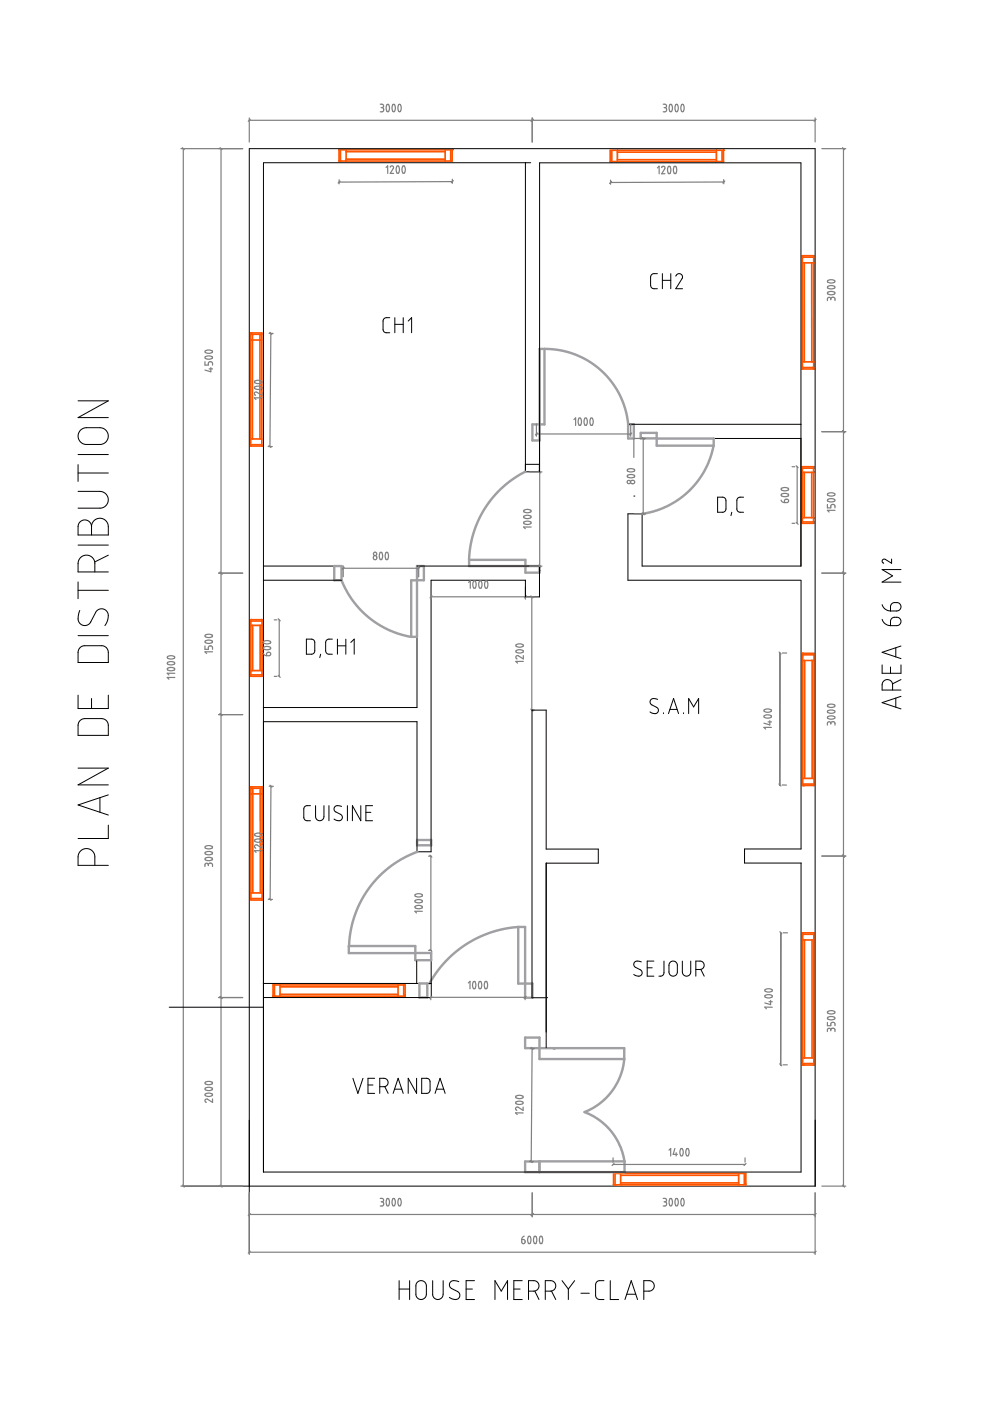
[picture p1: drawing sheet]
<svg xmlns="http://www.w3.org/2000/svg" width="210mm" height="297mm" viewBox="0 0 210 297" stroke-linecap="round" stroke-linejoin="round" font-family="sans-serif">
<path d="M111.4 34.5v65.5h3v-1.6h-3M134.4 93h35.4M134.4 105.2h.1M136.1 108.9h-3v14.1M55.9 120h16.5v3M114.4 120h.1M114.4 121h.1M114.4 120v1M55.8 150h32.6M157.9 180v3M115.9 211.5h.1M52.9 251.5h119.9" fill="none" stroke="#000" stroke-width=".21"/>
<g fill="none" stroke="#f50" stroke-width=".36">
<path d="M170.1 99h2.4v12h-2.4zM170.1 99.3h2.4M170.1 100.2h2.4M170.1 109.7h2.4M170.1 110.7h2.4M170.5 100.1v9.6M172.1 100.2v9.5M53.1 132.6h2.5M53.1 131.7h2.5M53.2 131.4h2.4v12h-2.4zM53.6 132.6v9.6M55.2 132.6v9.6"/>
<path d="M53.1 142.2h2.5M53.1 143.1h2.5M53.2 166.8v24M55.6 166.8v24M170.2 198.1h2.4M170.2 199.3h2.4M170.6 199.3v25M172.2 199.3v25M172.6 197.8h-2.4v28h2.4v-28M170.2 225.5h2.4M170.2 224.3h2.4"/>
</g>
<circle cx="53.2" cy="166.8" r=".18" fill="#f50"/>
<path d="M53.1 70.6v24M55.5 70.6v24M53.2 166.8h2.4M53.2 167.1h2.4M53.2 168.3h2.4M53.2 190.8h2.4M53.2 190.5h2.4M53.2 189.3h2.4" fill="none" stroke="#f50" stroke-width=".36"/>
<circle cx="53.1" cy="70.6" r=".18" fill="#f50"/>
<path d="M53.1 70.6h2.4" fill="none" stroke="#f50" stroke-width=".36"/>
<circle cx="55.5" cy="94.6" r=".18" fill="#f50"/>
<path d="M170.1 54.2v24M172.5 54.2v24M53.1 70.9h2.4M53.1 72.1h2.4M53.5 71v22.1M55.1 70.9v22.2M53.1 94.6h2.4M53.1 94.3h2.4M53.1 93.1h2.4M53.6 167.1v22.2M55.2 167.2v22.1" fill="none" stroke="#f50" stroke-width=".36"/>
<circle cx="170.1" cy="54.2" r=".18" fill="#f50"/>
<path d="M170.1 54.2h2.4" fill="none" stroke="#f50" stroke-width=".36"/>
<circle cx="172.5" cy="78.2" r=".18" fill="#f50"/>
<path d="M170.1 54.5h2.4M170.1 55.7h2.4M170.5 55.7v21M172.1 55.7v21M170.1 78.2h2.4M170.1 77.9h2.4M170.1 76.7h2.4M170.2 138.5v28h2.4v-28" fill="none" stroke="#f50" stroke-width=".36"/>
<circle cx="170.2" cy="138.5" r=".18" fill="#f50"/>
<g fill="none" stroke="#f50" stroke-width=".36">
<path d="M170.2 138.5h2.4M170.2 138.8h2.4M170.2 140h2.4M170.6 140v25M172.2 140v25M170.2 166.2h2.4M170.2 165h2.4M57.9 208.8h28v2.4h-28M130.1 248.8v2.4h28v-2.4h-28M130.4 248.8v2.4M131.6 248.8v2.4M131.6 250.8h25"/>
<path d="M131.6 249.2h25M156.6 248.8v2.4M157.8 248.8v2.4"/>
</g>
<circle cx="57.9" cy="211.2" r=".18" fill="#f50"/>
<path d="M57.9 208.8v2.4M58.2 208.8v2.4M59.4 208.8v2.4M59.4 210.8h25M59.4 209.2h25M84.4 208.8v2.4M85.6 208.8v2.4" fill="none" stroke="#f50" stroke-width=".36"/>
<path d="M114.4 74h1v16h-1zM115.4 74l3.3 .3 3.2 .8 2.9 1.5 2.9 2.2 2.3 2.6 1.6 2.6 1 2.8 .6 3.2M133.2 90h1.2v3h-1.2zM139.2 92.9h-3.4v-1.1h3.4v2.7h12.1v-1.5h-12.1M151.3 94.5l-.7 2.7-1.2 2.6-1.5 2.3-1.8 2-2.4 1.9-2.2 1.3-2.6 1.1-2.7 .5M99.5 118.7h11.9v2.7h3v-1.4h-14.9zM111.4 100l-2.6 1.6-2.5 1.9-1.7 1.8-1.6 2.2-1.4 2.4-1.1 2.9-.7 2.7-.4 3.2M70.9 120h1.5v3h-1.5zM72.4 123l1 2.2 1.3 2.1 1.7 2 1.9 1.7 2.3 1.6 1.9 1 2.3 .9 2.4 .5M88.4 120v15h-1.2v-12h2.7v-3z" fill="none" stroke="#a0a0a4" stroke-width=".51"/>
<path d="M133.2 90h36.6M136.1 108.9v11.1M88.4 120v30" fill="none" stroke="#000" stroke-width=".21"/>
<circle cx="117.4" cy="222.2" r=".25" fill="#a0a0a4"/>
<path d="M172.8 237.5v14" fill="none" stroke="#000" stroke-width=".21"/>
<path d="M71.9 34.1h24M71.9 31.7h24" fill="none" stroke="#f50" stroke-width=".36"/>
<circle cx="71.9" cy="34.1" r=".18" fill="#f50"/>
<path d="M71.9 31.7v2.4" fill="none" stroke="#f50" stroke-width=".36"/>
<circle cx="95.9" cy="31.7" r=".18" fill="#f50"/>
<path d="M72.2 31.7v2.4M73.4 32.2h21M73.4 31.7v2.4M73.4 33.7h21M94.4 31.7v2.4M95.6 31.7v2.4M95.9 31.7v2.4M129.4 34.3h24M129.4 31.9h24" fill="none" stroke="#f50" stroke-width=".36"/>
<circle cx="129.4" cy="34.3" r=".18" fill="#f50"/>
<path d="M129.4 31.9v2.4" fill="none" stroke="#f50" stroke-width=".36"/>
<circle cx="153.4" cy="31.9" r=".18" fill="#f50"/>
<path d="M129.7 31.9v2.4M130.9 31.9v2.4M130.9 32.3h21M130.9 33.9h21M151.9 31.9v2.3M153.1 31.9v2.3M153.4 31.9v2.3" fill="none" stroke="#f50" stroke-width=".36"/>
<g fill="none" stroke="#000" stroke-width=".21">
<path d="M55.9 34.5v214h113.9v-65.5M55.9 34.5h56.6M169.8 34.5h-55.4v65.5M169.8 34.5v85.5h-33.7M139.4 58h-.9l-.4 .3-.2 .4 .1 2.2 .5 .3h.9M140.4 58v3.2M140.4 59.4h1.8M142.2 58v3.2M143.3 58.5l.3-.4 .5-.1 .5 .3 .1 .4-.1 .4-1.3 2.1h1.4M82.6 67.4h-.9l-.5 .6 .1 2.1 .4 .4h.9M83.7 67.4v3.1M83.7 68.8h1.8"/>
<path d="M85.5 67.4v3.1M86.6 68.1l.7-.7v3.1M16.6 98.5v3.6M16.6 96.4h6.4M16.6 85h6.4l-6.4 3.5h6.4M17 91.2l.5-.3 .7-.2 3.6 .1 .5 .3 .5 .7 .1 1.2-.5 .8-.9 .4-3.7-.1-.8-.4-.4-.9v-.8zM16.6 104.2l5.1 .1 .9 .6 .4 1-.4 1.1-.8 .7h-5.2M16.6 115.6h6.4M16.6 100.3h6.4M16.9 110.7l.7-.4h.8l.7 .5 .3 .9 .2-.9 .7-.7 .8-.2 .9 .2 .6 .5 .3 .6 .1 2.2h-6.4v-1.9zM19.4 111.7v1.7M23 117.7l-2.9 1.4"/>
<path d="M152.1 105.4h1.2l.6 .4v2.1l-.1 .5-.4 .2h-1.3zM155.2 108.6l-.2 .7M157.6 105.4h-.9l-.5 .6 .1 2.3 .4 .3h.9M189 118.5v.9l-1.4-.8h-.3l-.3 .5 .4 .3M16.6 123.4v3.5M16.6 134.8h6.4M16.6 125.2h6.4M16.9 137.4l.9-.5h3.9l.5 .2 .5 .4 .2 .6 .1 2.4h-6.4v-2.3zM16.9 129.4l-.3 1.2v1l.6 .8 .9 .2 .7-.2 .4-.4 1.1-2.3 .4-.3 .7-.3 .8 .1 .5 .4 .3 .9-.2 1-.6 1.1M20.1 121.3v-2.2l-.6-.9-.7-.4-.7-.1-.6 .2-.5 .4-.4 .9v2.1h6.4M55.9 123h16.5M65 135.5l1.3 .1 .4 .4v2.1l-.1 .4-.4 .2h-1.2z"/>
<path d="M68 138.7l-.2 .7M70.5 135.5h-.9l-.4 .3-.2 .4 .2 2.2 .3 .3h1M71.5 135.5v3.2M71.5 136.9h1.8M73.3 135.5v3.2M74.4 136.2l.7-.7v3.2M88.4 120h26v6.6h-3v-3.6h-20v57.6h-3v-27.6h-32.5M133.1 123h36.7M169.8 123v57h-11.9M187 131.3l.7 1 1.1 .4M187 128.2l.7 1 1.1 .3M189 131.2l.5-.3h1l.5 .6v.5l-.5 .6-1.7 .1v-1.1z"/>
<path d="M189 128.1l.5-.3h1l.5 .6v.5l-.5 .6h-1.7v-1zM189.9 137.4v1.9M191 137l-4 1.3 4 1.3M191 120.8h-4l2.3 1.3-2.3 1.3h4M16.6 147.4v2.8h6.4v-2.8M17 152.8l.8-.4h3.9l.5 .1 .5 .4 .2 .6 .1 2.4h-6.4v-2.2zM19.4 148.1v2.1M139.4 148.3l-1.1-.2-.4 .3-.1 .4 .3 .6 1.3 .7 .2 .3-.2 .6-.3 .3h-.4l-.9-.4M140.7 151.1v.2M141.7 151.3l1.1-3.2 1.1 3.2M142 150.4h1.6M144.9 151.1v.2"/>
<path d="M146 151.3v-3.2l1.1 1.8 1-1.8v3.2M187 141v1.7h4v-1.7M188.8 141.4v1.3M189.3 146.3v-1.2l-.3-.7-.5-.3h-.5l-.7 .4-.3 .6v1.2h4M189.9 148v1.9M191 147.6l-4 1.4 4 1.3M191 144.1l-1.8 .9M16.6 162.9h6.4l-6.4 3.5h6.4M21.2 169.1v3.1M23 174.9v2.9h-6.4M23 168.5l-6.4 2.2 6.4 2.1M65.8 170.8l-1 .1-.4 .6 .1 2.1 .4 .4h.9"/>
<path d="M66.9 170.8v2.4l.3 .6 .5 .2 .6-.1 .3-.5 .1-2.6M69.7 170.8v3.2M72.4 171l-.6-.2-.6 .1-.4 .4v.4l.2 .3 1.4 .8 .2 .5-.1 .3-.5 .4-.6-.1-.6-.2M73.7 170.8v3.2M76.5 170.8v3.2l-1.8-3.2v3.2M77.6 172.2h1M79 170.8h-1.4v3.2h1.4M20.1 183.5v-2.1l-.5-1-.7-.4-.8-.1-.6 .2-.5 .5-.4 .8v2.1h6.4M115.8 183h11.1v-3h-11.1v-29.4h-3v60.9h3M115.8 183v39.1M157.9 183h12M35.9 213.6h20"/>
<path d="M55.8 208.5h35.6M88.3 203.7v4.8M91.4 202.1v9.4h-35.5M136 203.9l-.6-.1h-.7l-.2 .3-.1 .4 .2 .5 1.4 .8 .1 .3-.1 .6-.7 .3-.9-.4M137.2 205.2h1.1M138.6 203.8h-1.4v3.2h1.4M140.8 203.8l-.1 2.7-.4 .4-.6 .1M142 204.1l.3-.3h.6l.4 .2 .3 .4v1.8l-.2 .4-.3 .3h-.7l-.5-.5-.1-1.9zM144.7 203.8v2.5l.3 .5 .5 .2 .6-.2 .3-.5 .1-2.5M147.5 205.5h1.1l.5-.3 .2-.6-.3-.6-.4-.2h-1.1v3.2M148.6 205.5l.7 1.5M74.8 228.6l1.1 3.2 1.1-3.2"/>
<path d="M78 230h1.1M79.4 228.6h-1.4v3.2h1.4M80.5 230.4h1l.5-.2 .3-.6-.2-.6-.5-.4h-1.1v3.2M81.6 230.4l.7 1.4M83.4 231.8l1-3.2 1.1 3.2M83.7 230.9h1.5M88.3 228.6v3.2l-1.7-3.2v3.2M89.4 228.6h1.3l.4 .4 .1 2.1-.4 .7h-1.4zM92.2 231.8l1.1-3.2 1.1 3.2M92.5 230.9h1.6M38.9 251.5h14M172.8 251.5v-220h-119.9v234"/>
<path d="M84.6 271.5v4M84.6 273.3h2.2M86.8 271.5v4M88.4 271.9l.5-.3 .6-.1 .6 .3 .3 .5v2.3l-.2 .5-.6 .4-.7-.1-.7-.6v-2.4zM91.7 271.5l.1 3.2 .4 .6 .6 .2 .7-.2 .4-.5 .1-3.3M97.3 271.7l-.8-.2-.7 .1-.4 .3-.1 .5 .4 .7 1.6 1 .2 .4-.1 .6-.8 .4-.7-.1-.6-.3M98.8 273.3h1.4M100.6 271.5h-1.8v4h1.8M104.9 275.5v-4l1.4 2.2 1.3-2.2v4M108.9 273.3h1.4M110.7 271.5h-1.8v4h1.8M112.1 273.7h1.3l.6-.4 .3-.8-.4-.7-.6-.3h-1.2v4"/>
<path d="M113.4 273.7l.9 1.8M115.6 273.7h1.3l.7-.4 .2-.8-.3-.7-.6-.3h-1.3v4M116.9 273.7l.9 1.8M119.2 271.5l1.3 1.8M120.5 273.3v2.2M121.8 271.5l-1.3 1.8M123.2 274.2h1.7M128.1 271.5l-1.3 .1-.4 .3-.1 .4 .1 2.8 .4 .4h1.3M129.4 271.5v4h1.8M132.5 275.5l1.3-4 1.4 4M132.9 274.4h1.9M136.5 273.7h1.3l.6-.3 .3-.8-.3-.8-.6-.3h-1.3v4"/>
</g>
<path d="M112.9 90h1.5v3.4h-1.5zM88.4 178.1h3v1.1h-3zM88.5 180.6l-3.1 1.4-2.7 1.8-2.5 2.2-2.1 2.4-1.8 3-1.2 3-.8 3-.3 3.3M109.9 196.5l-2.9 .4-2.8 .8-2.6 1-2.6 1.4-2.7 2-1.9 1.8-2 2.4-1.3 2.2M109.9 196.5h1.4v15h1.6v-3h-3zM74 200.6h14.1v3h3.3v-1.5h-17.4zM88.9 208.5h1.7v3h-1.7zM111.3 220v2.2h21.1v2.3h-18v-4.5zM123.9 235.8l1.9 .8 1.3 .9 1.3 1 1.3 1.4 .7 1 1.1 2.1 .6 1.7 .3 1.6M132.4 224.5l-.3 1.7-.5 1.8-.6 1.4-1.2 1.9-1 1.2-1.7 1.5-1.7 1.1-1.5 .7M114.4 246.3h-3.1v2.2h21.1v-2.3h-18v2.3" fill="none" stroke="#a0a0a4" stroke-width=".51"/>
<g fill="none" stroke="#808080" stroke-width=".25">
<path d="M38.4 31.5h13.1M38.7 31.3l.4 .4M38.9 31.5v220M46.7 31.3l.4 .4M46.9 31.5v220M52.9 25v5.1M52.9 25.5h119.9M53.1 25.3l-.5 .4M71.9 38.1v.9M72.1 38.4l-.4 .4M80.6 22.1l.6 .1a.35 .35 0 0 1 .1 .4 .35 .35 0 0 1-.3 .2M80.8 22.8h.2"/>
<path d="M81 22.8l.3 .2v.5l-.2 .2h-.5M81.9 35.5l.3-.3v1.6M82.1 22.2a.63 .63 0 0 1 .5 .9l-.1 .2a.34 .34 0 0 1-.3 .4 .34 .34 0 0 1-.3-.5zM82.7 35.4a.35 .35 0 0 1 .5-.2 .35 .35 0 0 1 .2 .5l-.7 1.1h.8M83.3 22.2a.63 .63 0 0 1 .5 .9v.2a.34 .34 0 0 1-.4 .4 .34 .34 0 0 1-.3-.5zM84.2 35.2a.49 .49 0 0 1 .4 .2 .49 .49 0 0 1 .1 .5l-.1 .5a.32 .32 0 0 1-.4 .3 .32 .32 0 0 1-.2-.4zM84.6 22.2a.62 .62 0 0 1 .5 .8l-.1 .3a.34 .34 0 0 1-.3 .4 .34 .34 0 0 1-.3-.5v-.5zM85.4 35.2h.3l.2 .2v1a.33 .33 0 0 1-.4 .3 .33 .33 0 0 1-.2-.4l-.1-.6zM95.9 38.5l-24 .1M95.9 38v.9M96.1 38.3l-.4 .4M112.8 25v5.1"/>
<path d="M113.1 25.3l-.5 .4M129.5 38.2v.9M129.7 38.5l-.5 .4M139.4 35.6l.3-.4 .1 1.7M140.3 35.5l.2-.2a.36 .36 0 0 1 .4 .1 .36 .36 0 0 1 0 .4l-.6 1.1 .7-.1M140.6 22.1l.5 .1a.35 .35 0 0 1 .2 .4 .35 .35 0 0 1-.3 .2M140.8 22.8h.2M141 22.8l.3 .2v.5l-.2 .2h-.5M141.8 35.3l.2-.1 .1 .3 .1 1a.33 .33 0 0 1-.4 .3 .33 .33 0 0 1-.2-.5l-.1-.5zM142 22.2a.56 .56 0 0 1 .6 .7l-.1 .4a.33 .33 0 0 1-.4 .4 .33 .33 0 0 1-.2-.5v-.4zM142.9 35.3a.45 .45 0 0 1 .5 .2 .45 .45 0 0 1 .1 .5l-.1 .5a.33 .33 0 0 1-.4 .3 .33 .33 0 0 1-.2-.5zM143.3 22.2a.63 .63 0 0 1 .5 .9v.2a.34 .34 0 0 1-.4 .4 .34 .34 0 0 1-.3-.5z"/>
<path d="M144.5 22.2a.63 .63 0 0 1 .6 .9l-.1 .2a.34 .34 0 0 1-.4 .4 .34 .34 0 0 1-.2-.5zM153.4 38.1l.1 .9M153.5 38.6l-24 .1M153.7 38.4l-.5 .4M172.8 25v5.1M173 25.3l-.4 .4M174.2 31.5h5.1M178.6 31.3l.4 .4M178.8 31.5v220M175.5 59.5l.5-.2 .6 .1a.34 .34 0 0 1 .4 .3 .34 .34 0 0 1-.4 .3h-.8a.32 .32 0 0 1-.3-.2 .32 .32 0 0 1 0-.3zM43.5 76.7v.7h.7v-.4l.3-.3 .5 .2 .1 .5M43.5 75.6l.6-.1h.6a.32 .32 0 0 1 .3 .4 .32 .32 0 0 1-.4 .2h-.7a.32 .32 0 0 1-.4-.1 .32 .32 0 0 1 0-.4z"/>
<path d="M43.5 74.4l.6-.2 .6 .1a.32 .32 0 0 1 .3 .4 .32 .32 0 0 1-.4 .2h-.7a.31 .31 0 0 1-.4-.2 .31 .31 0 0 1 0-.3zM44.3 78.2h.8M44.7 77.9v.9l-1.2-.3M57 70.7h.9M57.2 70.5l.4 .4M57.4 70.7l-.2 24M175.5 60.7l.6-.2 .5 .1a.33 .33 0 0 1 .4 .4 .33 .33 0 0 1-.4 .2h-.8a.3 .3 0 0 1-.3-.1 .3 .3 0 0 1 0-.4zM175.5 62l.6-.2h.5a.33 .33 0 0 1 .4 .4 .33 .33 0 0 1-.4 .3l-.8-.1a.31 .31 0 0 1-.3-.1 .31 .31 0 0 1 0-.3zM176.1 63.4v-.1a.36 .36 0 0 0-.4-.3 .36 .36 0 0 0-.3 .4v.3M176.1 63.4l.2-.3 .5-.1 .2 .3v.4M176.1 63.4v.2M54 82.1l.5-.2h.7a.32 .32 0 0 1 .3 .4 .32 .32 0 0 1-.4 .2h-.8a.29 .29 0 0 1-.3-.1 .29 .29 0 0 1 0-.3z"/>
<path d="M54 80.8l.5-.2 .6 .1a.35 .35 0 0 1 .4 .4 .35 .35 0 0 1-.5 .2h-.7a.29 .29 0 0 1-.3-.2 .29 .29 0 0 1 0-.3zM55.5 83.1v.7l-1.2-.7-.3 .1a.36 .36 0 0 0 .2 .6M55.5 84.3h-1.6l.4 .4M56.9 94.7h.8M57 94.5l.4 .4M113.7 92h20M113.7 89.9v2.6M113.9 91.8l-.4 .4M114.2 99.8l.4 .5M121.7 89l.3-.4v1.6M122.7 88.7a.54 .54 0 0 1 .6 .8l-.1 .4a.32 .32 0 0 1-.4 .3 .32 .32 0 0 1-.2-.5zM124 88.7a.54 .54 0 0 1 .5 .8v.3a.32 .32 0 0 1-.4 .4 .32 .32 0 0 1-.3-.5z"/>
<path d="M125.2 88.7a.54 .54 0 0 1 .6 .8l-.1 .3a.32 .32 0 0 1-.4 .4 .32 .32 0 0 1-.2-.5zM133.1 99.5l1.1-.1a.34 .34 0 0 1 .4 .4 .34 .34 0 0 1-.5 .2h-.8a.28 .28 0 0 1-.3-.1 .28 .28 0 0 1 .1-.4zM133.7 89.9v2.6M133.9 91.8l-.4 .4M134.4 93v4M134.6 93h2.3M136.2 92.8l.4 .4M136.4 93v15.9M167.9 99h.6M168.8 98.7l.4 .5M169 99v12M174.2 91.5h5.1"/>
<path d="M178.6 91.3l.4 .4M72.8 120v2.3M79.2 117.9h.1a.35 .35 0 0 1 .4-.1 .35 .35 0 0 1 .2 .3l-.1 .4a.36 .36 0 0 1-.4 .2 .36 .36 0 0 1-.2-.4zM80.6 117.1a.6 .6 0 0 1 .5 .8v.4a.33 .33 0 0 1-.4 .4 .33 .33 0 0 1-.2-.5l-.1-.6zM81.9 117.1a.56 .56 0 0 1 .5 .8l-.1 .4a.34 .34 0 0 1-.4 .4 .34 .34 0 0 1-.2-.5zM88.8 120v2.3M111.1 108.2l.7-.2 .5 .1a.32 .32 0 0 1 .3 .4 .32 .32 0 0 1-.5 .2l-.7-.1a.3 .3 0 0 1-.3-.1 .3 .3 0 0 1 0-.3zM111.1 110.7l.6-.2 .5 .1a.32 .32 0 0 1 .4 .3 .32 .32 0 0 1-.5 .3l-.7-.1a.31 .31 0 0 1-.3-.1 .31 .31 0 0 1 0-.3zM111.1 109.4l.6-.2 .6 .1a.32 .32 0 0 1 .3 .4 .32 .32 0 0 1-.5 .2h-.7a.29 .29 0 0 1-.3-.1 .29 .29 0 0 1 0-.4zM112.3 100.1h2.6M112.6 111.7h-1.6l.4 .4M114.2 119.8l.4 .4"/>
<path d="M114.4 100.1v19.9M133 100.8l.6-.2h.6a.34 .34 0 0 1 .4 .4 .34 .34 0 0 1-.5 .3l-.8-.1a.29 .29 0 0 1-.3-.1 .29 .29 0 0 1 0-.3zM134.5 108.9h2.4M136.2 108.7l.4 .5M165.6 106l.3 .4 .4 .2M165.6 104.8l.6-.2 .6 .1a.32 .32 0 0 1 .4 .3 .32 .32 0 0 1-.5 .3l-.9-.1zM165.7 103.5l.6-.1h.5a.32 .32 0 0 1 .4 .4 .32 .32 0 0 1-.5 .2h-.7a.3 .3 0 0 1-.3-.1 .3 .3 0 0 1 0-.4zM166.4 106l.5-.1a.35 .35 0 0 1 .3 .3 .35 .35 0 0 1-.3 .4h-.6zM167.9 111h.6M168.8 110.7l.4 .5M175.4 107v.7h.7v-.5l.4-.2 .5 .1v.6M175.5 105.9l.5-.2 .6 .1a.33 .33 0 0 1 .4 .3 .33 .33 0 0 1-.4 .3h-.8a.3 .3 0 0 1-.3-.1 .3 .3 0 0 1 0-.4z"/>
<path d="M175.5 104.7l.5-.2h.6a.34 .34 0 0 1 .4 .4 .34 .34 0 0 1-.4 .3l-.8-.1a.32 .32 0 0 1-.3-.1 .32 .32 0 0 1 0-.3zM177 108.2h-1.6l.4 .4M35.5 139.2l.6-.2 .6 .1a.31 .31 0 0 1 .4 .3 .31 .31 0 0 1-.5 .3h-.7a.31 .31 0 0 1-.4-.2 .31 .31 0 0 1 0-.3zM43.5 136.9v.8h.7v-.5l.3-.3 .5 .2 .1 .6M43.5 135.9l.5-.2 .7 .1a.32 .32 0 0 1 .3 .4 .32 .32 0 0 1-.4 .2h-.7a.32 .32 0 0 1-.4-.1 .32 .32 0 0 1 0-.4zM43.5 134.7l.6-.2h.6a.32 .32 0 0 1 .3 .4 .32 .32 0 0 1-.4 .2h-.7a.32 .32 0 0 1-.4-.1 .32 .32 0 0 1 0-.3zM45.1 138.2h-1.6l.3 .4M46.4 121.5h5.1M46.7 121.3l.4 .4M55.8 138.5l.2 .3 .5 .2M55.9 137.3l.6-.2h.5a.33 .33 0 0 1 .4 .4 .33 .33 0 0 1-.5 .2h-.9l-.2-.2zM55.9 136l.5-.2 .6 .1a.33 .33 0 0 1 .4 .4 .33 .33 0 0 1-.5 .2h-.7a.31 .31 0 0 1-.3-.5z"/>
<path d="M56.6 138.5l.5-.2a.36 .36 0 0 1 .3 .4 .36 .36 0 0 1-.4 .3h-.5zM58.1 131.4h.6M59 131.2l.4 .4M59.2 131.4v12M72.8 120.5h16M73 120.3l-.4 .4M89 120.3l-.4 .4M91.4 126.5h20M91.4 124.4v2.6M91.6 126.3l-.4 .4M99.4 123.5l.3-.4v1.6M100.4 123.2a.62 .62 0 0 1 .5 .8v.3a.33 .33 0 0 1-.4 .4 .33 .33 0 0 1-.2-.5l-.1-.4z"/>
<path d="M101.7 123.2a.62 .62 0 0 1 .5 .8v.3a.34 .34 0 0 1-.4 .4 .34 .34 0 0 1-.3-.5zM102.9 123.2a.62 .62 0 0 1 .5 .8v.3a.34 .34 0 0 1-.4 .4 .34 .34 0 0 1-.2-.5l-.1-.5zM109.4 138l.6-.2h.6a.32 .32 0 0 1 .4 .4 .32 .32 0 0 1-.5 .2l-.9-.1zM109.4 136.7l.6-.2 .6 .1a.32 .32 0 0 1 .4 .3 .32 .32 0 0 1-.5 .3l-.9-.1zM111 139v.7l-1.2-.7h-.2a.36 .36 0 0 0-.2 .4 .36 .36 0 0 0 .2 .3M111.4 124.4v2.6M111.6 126.3l-.4 .4M112.3 120h2.6M112.5 126.3l.5 .5M112.8 126.6v24h.5M112.8 126.6h.5M165.2 138.2l.4 .5"/>
<path d="M165.4 138.5l-.1 28M165.4 138.5v27.9M165.9 138.5h.9M174.2 121.5h5.1M178.6 121.3l.4 .4M35.5 141.7l.7-.2 .5 .1a.34 .34 0 0 1 .3 .4 .34 .34 0 0 1-.5 .2h-.6a.32 .32 0 0 1-.4-.1 .32 .32 0 0 1 0-.4zM35.5 140.4l.5-.1h.7a.31 .31 0 0 1 .4 .4 .31 .31 0 0 1-.5 .2h-.7a.31 .31 0 0 1-.4-.1 .31 .31 0 0 1 0-.4zM37.1 143.6h-1.6l.3 .4M37.1 142.7h-1.6l.3 .4M46.4 151.5h5.1M46.7 151.3l.4 .4M58.1 143.4h.6"/>
<path d="M59 143.2l.4 .4M111 140.2h-1.6l.3 .4M112.5 150.3l.5 .5M162 150.5l.6-.2 .6 .1a.33 .33 0 0 1 .4 .4 .33 .33 0 0 1-.5 .2h-.7a.32 .32 0 0 1-.4-.5zM162.1 151.7l.5-.1h.6a.32 .32 0 0 1 .3 .4 .32 .32 0 0 1-.4 .2h-.7a.31 .31 0 0 1-.4-.1 .31 .31 0 0 1 .1-.4zM162.9 153.1h.7M163.2 152.8v.9l-1.2-.4M163.6 154.2h-1.6l.3 .4M175.5 152l.5-.2h.6a.33 .33 0 0 1 .4 .4 .33 .33 0 0 1-.4 .2h-.8a.3 .3 0 0 1-.3-.1 .3 .3 0 0 1 0-.3zM175.5 150.7l.5-.2 .6 .1a.34 .34 0 0 1 .4 .4 .34 .34 0 0 1-.4 .2h-.8a.32 .32 0 0 1-.3-.1 .32 .32 0 0 1 0-.4zM175.5 149.5l.5-.2h.6a.34 .34 0 0 1 .4 .4 .34 .34 0 0 1-.4 .3l-.8-.1a.31 .31 0 0 1-.3-.1 .31 .31 0 0 1 0-.3zM176.1 153.4v-.3a.36 .36 0 0 0-.4-.1 .36 .36 0 0 0-.3 .4v.3"/>
<path d="M176.1 153.4l.2-.3 .5-.1 .2 .2v.5M176.1 153.4v.1M43.5 179.5l.6-.2h.6a.32 .32 0 0 1 .3 .4 .32 .32 0 0 1-.4 .3l-.7-.1a.31 .31 0 0 1-.4-.1 .31 .31 0 0 1 0-.3zM54 178.1l.7-.2h.5a.31 .31 0 0 1 .4 .4 .31 .31 0 0 1-.5 .2h-.8l-.3-.1zM54 176.8l.5-.2 .7 .1a.32 .32 0 0 1 .4 .4 .32 .32 0 0 1-.5 .2h-.7a.32 .32 0 0 1-.3-.1 .32 .32 0 0 1-.1-.4zM55.6 179.1v.7l-1.1-.7a.36 .36 0 0 0-.5 .2 .36 .36 0 0 0 .1 .5h.1M57.1 166.7h.9M57.2 166.5l.5 .4M57.4 166.7l-.1 24M165.1 166.2l.5 .4M165.8 166.4l1 .1M43.5 182l.5-.2h.7a.32 .32 0 0 1 .3 .4 .32 .32 0 0 1-.4 .2h-.7a.32 .32 0 0 1-.4-.1 .32 .32 0 0 1 0-.3z"/>
<path d="M43.5 180.7l.6-.2 .6 .1a.32 .32 0 0 1 .3 .4 .32 .32 0 0 1-.4 .2h-.7a.32 .32 0 0 1-.4-.1 .32 .32 0 0 1 0-.4zM44.2 183.4v-.1a.35 .35 0 0 0-.4-.3 .35 .35 0 0 0-.3 .4v.3M44.2 183.4l.2-.4h.4l.2 .2 .1 .5M44.2 183.4v.1M55.5 180.4h-1.5l.3 .3M56.9 190.7h.9M57.1 190.5l.4 .4M88 192.2l.6-.2h.6a.33 .33 0 0 1 .3 .4 .33 .33 0 0 1-.4 .2h-.9l-.2-.2zM88 190.9l.7-.2 .5 .1a.32 .32 0 0 1 .3 .4 .32 .32 0 0 1-.4 .2h-.8a.31 .31 0 0 1-.3-.5zM88 189.7l.5-.2h.7a.33 .33 0 0 1 .3 .4 .33 .33 0 0 1-.4 .3l-.8-.1a.31 .31 0 0 1-.3-.4zM89.6 193.2h-1.6l.3 .4M90.9 181.5h.5"/>
<path d="M91.1 181.3l.5 .4M91.4 181.5v20M165.4 197.5l.4 .5M165.6 197.8l-.1 28M166.1 197.8h.9M174.2 181.5h5.1M178.6 181.3l.4 .4M46.4 211.5h5.1M46.7 211.3l.4 .4M90.9 201.5h.5M91.1 201.3l.5 .4M91.3 211.5h20"/>
<path d="M91.3 211.4v.6M91.5 211.2l-.4 .5M99.3 208.4l.4-.3v1.6M100.4 208.2a.48 .48 0 0 1 .5 .6l-.1 .5a.31 .31 0 0 1-.4 .3 .31 .31 0 0 1-.2-.4v-.6zM101.6 208.2a.52 .52 0 0 1 .6 .7l-.1 .4a.32 .32 0 0 1-.4 .3 .32 .32 0 0 1-.2-.4zM102.8 208.2a.47 .47 0 0 1 .5 .1 .47 .47 0 0 1 .1 .5l-.1 .5a.33 .33 0 0 1-.4 .3 .33 .33 0 0 1-.2-.4zM111.3 211.4v.6M111.5 211.2l-.4 .5M162.2 209.9l.6-.3 .6 .1a.32 .32 0 0 1 .3 .4 .32 .32 0 0 1-.4 .2l-1-.1zM162.2 211.1l.5-.2h.7a.33 .33 0 0 1 .3 .4 .33 .33 0 0 1-.4 .3l-.8-.1a.31 .31 0 0 1-.3-.4zM163 212.4h.7M163.4 212.1v.9l-1.2-.4"/>
<path d="M163.7 213.6l-1.5-.1 .3 .4M175.4 216.8v.7h.7v-.5l.3-.2 .6 .1v.6M175.5 214.5l.6-.2h.6a.33 .33 0 0 1 .3 .4 .33 .33 0 0 1-.4 .2h-.8a.3 .3 0 0 1-.3-.1 .3 .3 0 0 1 0-.3zM175.5 215.7l1.1-.1a.34 .34 0 0 1 .4 .3 .34 .34 0 0 1-.4 .3h-.8a.31 .31 0 0 1-.3-.2 .31 .31 0 0 1 0-.3zM176.1 218.4l-.1-.3a.36 .36 0 0 0-.6 .3v.3M176.1 218.4l.2-.3 .5-.1 .2 .2v.5M176.1 218.4v.1M43.5 232l.7-.2h.5a.32 .32 0 0 1 .3 .4 .32 .32 0 0 1-.4 .2h-.8a.29 .29 0 0 1-.3-.1 .29 .29 0 0 1 0-.3zM43.5 230.7l.5-.2 .7 .1a.32 .32 0 0 1 .3 .4 .32 .32 0 0 1-.4 .2h-.7a.32 .32 0 0 1-.4-.1 .32 .32 0 0 1 0-.4zM43.5 229.5l.6-.2h.6a.32 .32 0 0 1 .3 .4 .32 .32 0 0 1-.4 .3l-.7-.1a.32 .32 0 0 1-.4-.1 .32 .32 0 0 1 0-.3zM45.1 233v.7l-1.3-.7a.36 .36 0 0 0-.3 .3 .36 .36 0 0 0 .1 .4h.1M109.3 233.7l.6-.2h.7a.33 .33 0 0 1 .3 .4 .33 .33 0 0 1-.5 .2h-.8l-.2-.1z"/>
<path d="M109.4 232.4l.6-.2 .5 .1a.33 .33 0 0 1 .4 .4 .33 .33 0 0 1-.5 .2h-.7a.32 .32 0 0 1-.3-.2 .32 .32 0 0 1 0-.3zM110.9 234.7v.7l-1.2-.7a.36 .36 0 0 0-.4 .3 .36 .36 0 0 0 .3 .4M110.9 236l-1.6-.1 .4 .4M112.4 222.3h.9M112.6 222.1l.4 .4M112.8 222.3l-.2 24M165.3 225.6l.4 .4M166 225.8h.9M38.4 251.5h13.1M38.7 251.3l.4 .4M46.7 251.3l.4 .4M52.9 257.5h119.9"/>
<path d="M52.9 252.9v13.1M53.1 257.3l-.5 .4M80.6 254.1h.6a.36 .36 0 0 1 .1 .4 .36 .36 0 0 1-.3 .3M80.8 254.8h.2M81 254.8l.3 .2v.5l-.2 .2h-.5M82 254.2a.49 .49 0 0 1 .6 .7l-.1 .4a.34 .34 0 0 1-.3 .4 .34 .34 0 0 1-.3-.5zM83.3 254.2a.51 .51 0 0 1 .5 .7v.4a.34 .34 0 0 1-.4 .4 .34 .34 0 0 1-.3-.5zM84.6 254.1a.69 .69 0 0 1 .5 .9l-.1 .3a.34 .34 0 0 1-.3 .4 .34 .34 0 0 1-.3-.5v-.7zM112.2 246.3h.9M112.4 246.1l.4 .4M112.8 252.9v5.1M113.1 257.3l-.5 .4"/>
<path d="M130 246.9h28M130 245.5v.9M130.2 246.7l-.4 .4M140.6 254.1h.5a.36 .36 0 0 1 .2 .4 .36 .36 0 0 1-.3 .3M140.8 254.8h.2M141 254.8l.3 .2v.5l-.2 .2h-.5M141.8 243.9l.4-.4v1.6M142 254.2a.51 .51 0 0 1 .6 .7l-.1 .4a.33 .33 0 0 1-.4 .4 .33 .33 0 0 1-.2-.5zM143.1 243.5l-.4 1.3h.9M143.3 254.2a.49 .49 0 0 1 .5 .7v.4a.34 .34 0 0 1-.4 .4 .34 .34 0 0 1-.3-.5zM143.4 244.4v.7M144.3 243.6a.49 .49 0 0 1 .5 .2 .49 .49 0 0 1 .1 .5l-.1 .4a.32 .32 0 0 1-.4 .4 .32 .32 0 0 1-.2-.5z"/>
<path d="M144.5 254.2a.51 .51 0 0 1 .6 .7l-.1 .4a.34 .34 0 0 1-.4 .4 .34 .34 0 0 1-.2-.5zM145.6 243.6a.54 .54 0 0 1 .5 .8l-.1 .4a.32 .32 0 0 1-.4 .3 .32 .32 0 0 1-.2-.5zM158 245.5v.9M158.2 246.7l-.4 .4M172.8 252.9v13.1M173 257.3l-.4 .4M174.2 251.5h5.1M178.6 251.3l.4 .4M52.9 265.5h119.9M53.1 265.3l-.5 .4M110.6 262.8l.7 .2v.5a.36 .36 0 0 1-.4 .2 .36 .36 0 0 1-.3-.4zM111.1 262.1l-.4 .3-.1 .4"/>
<path d="M112.1 262.1a.56 .56 0 0 1 .5 .8l-.1 .4a.33 .33 0 0 1-.3 .4 .33 .33 0 0 1-.3-.5v-.5zM113.3 262.1a.63 .63 0 0 1 .5 .9v.3a.34 .34 0 0 1-.4 .4 .34 .34 0 0 1-.3-.5zM114.6 262.1a.6 .6 0 0 1 .5 .9l-.1 .3a.34 .34 0 0 1-.4 .4 .34 .34 0 0 1-.2-.5v-.5zM173 265.3l-.4 .4"/>
<circle cx="79.5" cy="117.4" r=".36"/>
<circle cx="133.3" cy="102.2" r=".36"/>
<circle cx="134.1" cy="102.3" r=".41"/>
</g>
</svg>
